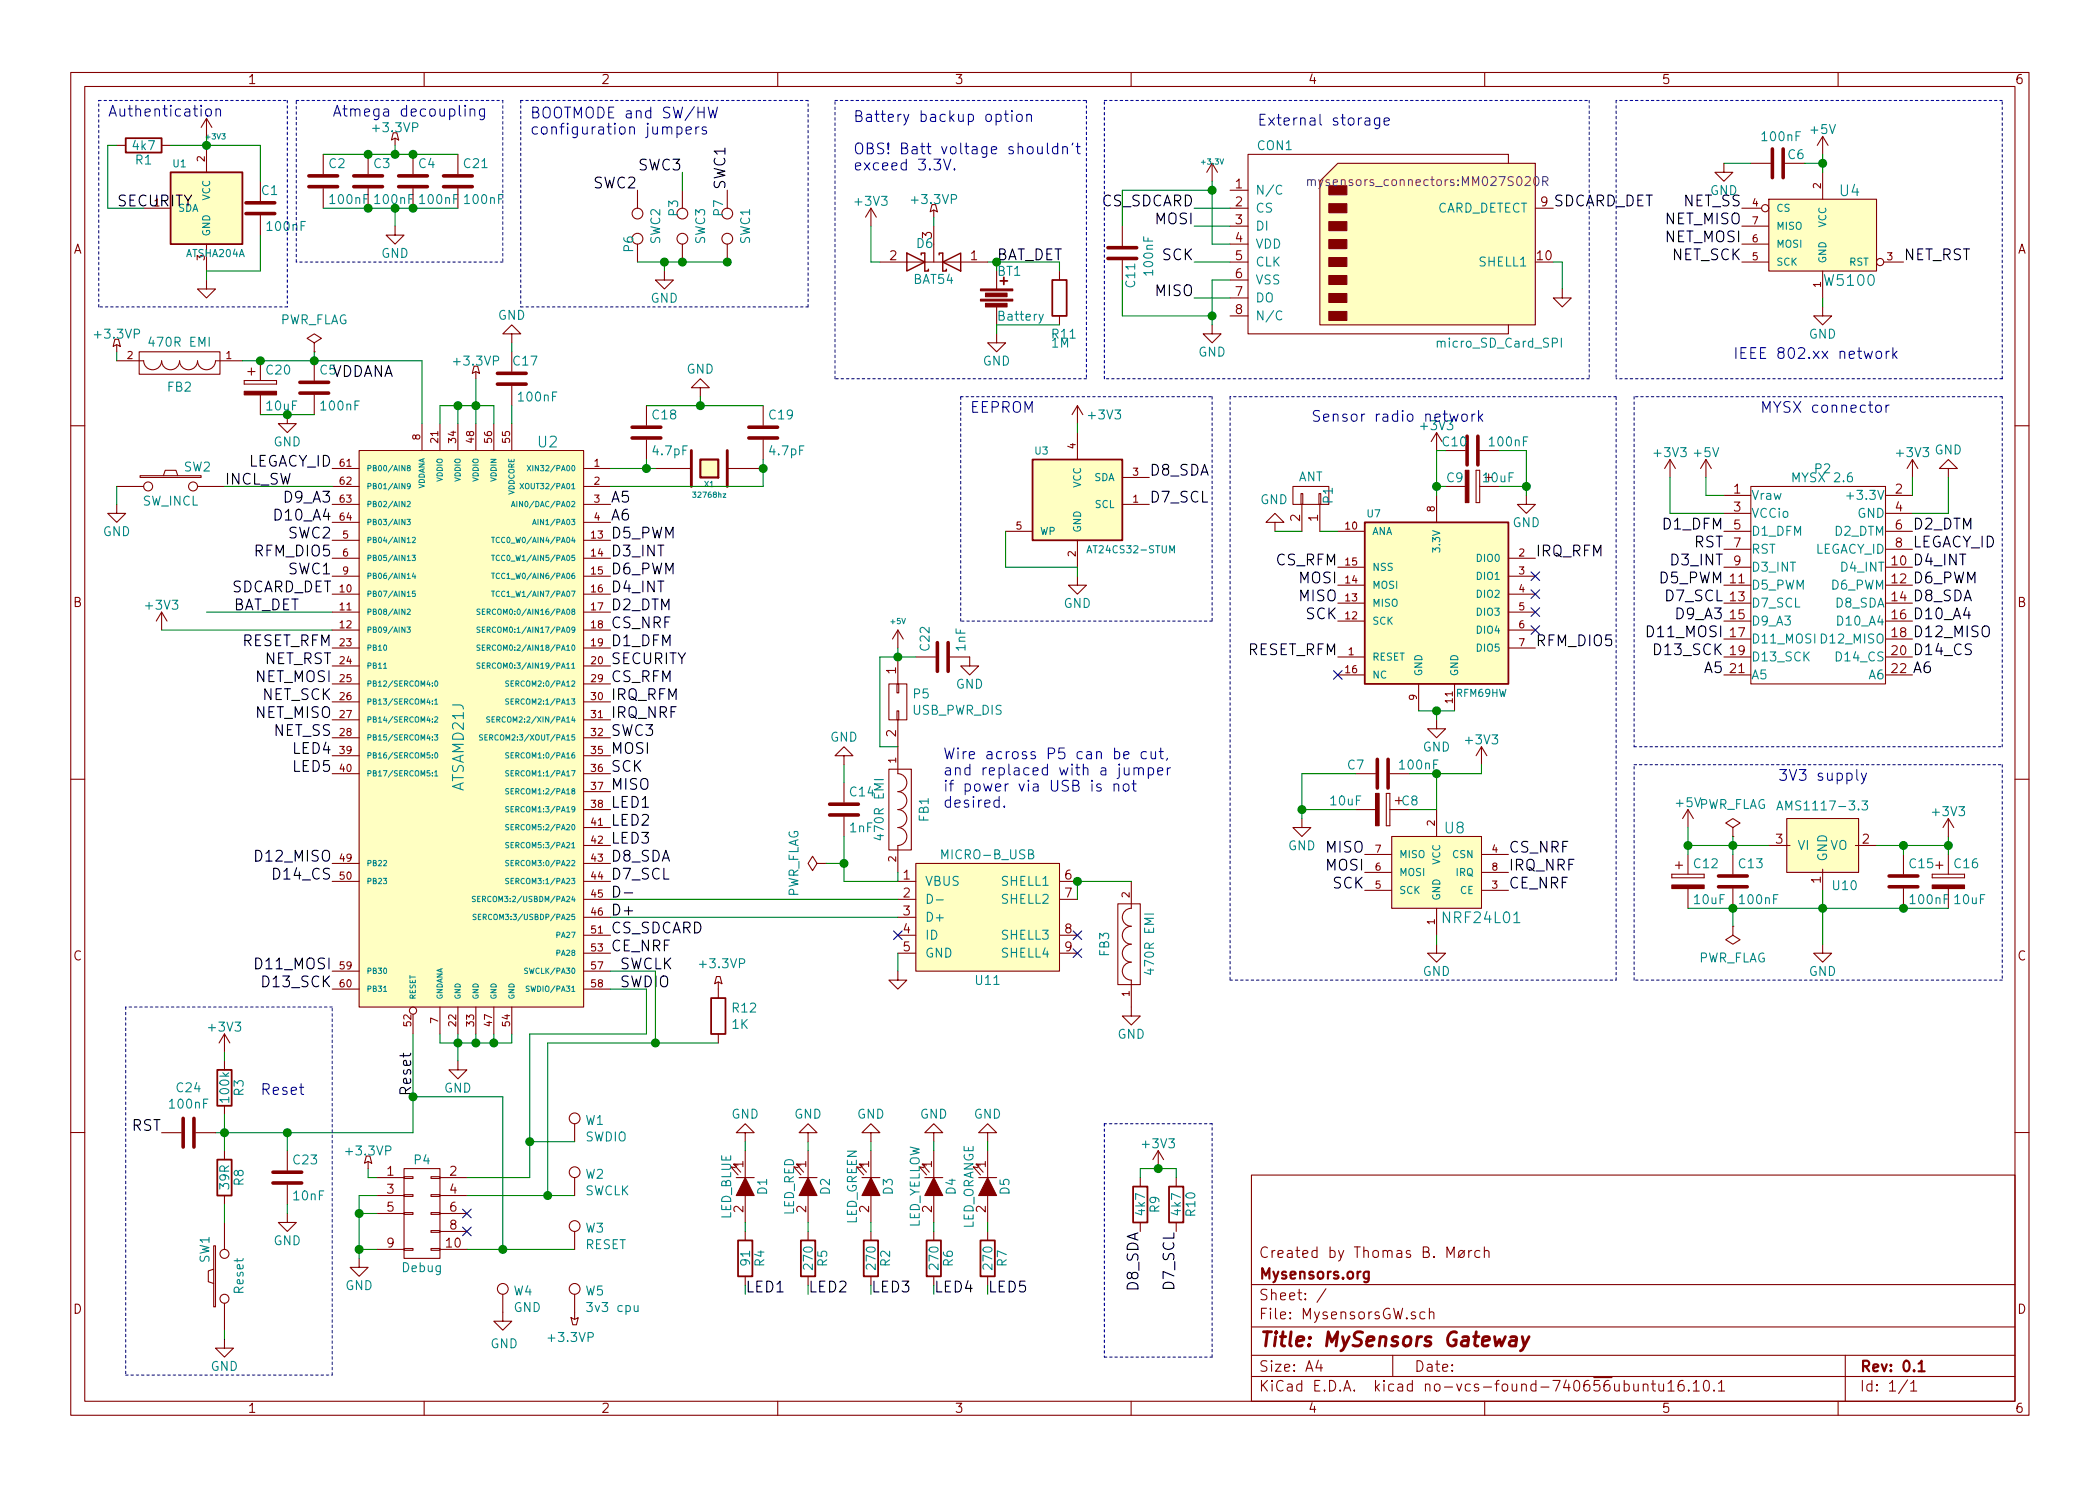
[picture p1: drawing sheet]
<svg xmlns="http://www.w3.org/2000/svg" width="297mm" height="210mm" viewBox="0 0 297 210" stroke-linecap="round" stroke-linejoin="round" font-family="sans-serif">
<defs><g id="words">
<text font-size="2.8" fill="#840000" x="178" y="190.5">Title: MySensors Gateway</text>
<g font-size="2.1" fill="#0000c2">
<text x="15.2" y="16.5">Authentication</text>
<text x="47" y="16.5">Atmega decoupling</text>
<text x="74.9" y="16.8">BOOTMODE and SW/HW</text>
<text x="120.6" y="17.3">Battery backup option</text>
<text x="177.8" y="17.8">External storage</text>
<text x="74.9" y="19">configuration jumpers</text>
<text x="120.6" y="21.8">OBS! Batt voltage shouldn't</text>
<text x="120.6" y="24.1">exceed 3.3V.</text>
<text x="245.1" y="50.8">IEEE 802.xx network</text>
<text x="137.2" y="58.4">EEPROM</text>
<text x="185.4" y="59.7">Sensor radio network</text>
<text x="248.9" y="58.4">MYSX connector</text>
<text x="133.3" y="107.4">Wire across P5 can be cut,</text>
<text x="133.3" y="109.7">and replaced with a jumper</text>
<text x="133.3" y="112">if power via USB is not</text>
<text x="251.5" y="110.5">3V3 supply</text>
<text x="133.3" y="114.3">desired.</text>
<text x="37.4" y="154.9">Reset</text>
</g>
<g font-size="2.1">
<text x="16.5" y="29.2">SECURITY</text>
<text x="84" y="26.7">SWC2</text>
<text x="90.4" y="24.1">SWC3</text>
<text x="102.6" y="26.9" transform="rotate(-90 102.6 26.9)">SWC1</text>
<text x="155.7" y="29.2">CS_SDCARD</text>
<text x="219.7" y="29.2">SDCARD_DET</text>
<text x="238.1" y="29.2">NET_SS</text>
<text x="163.5" y="31.7">MOSI</text>
<text x="235.5" y="34.3">NET_MOSI</text>
<text x="235.5" y="31.7">NET_MISO</text>
<text x="163.5" y="41.9">MISO</text>
<text x="164.4" y="36.8">SCK</text>
<text x="236.5" y="36.8">NET_SCK</text>
<text x="269.2" y="36.8">NET_RST</text>
<text x="47" y="53.3">VDDANA</text>
<text x="31.7" y="68.6">INCL_SW</text>
<text x="34.8" y="66">LEGACY_ID</text>
<text x="40.4" y="71.1">D9_A3</text>
<text x="86.4" y="71.1">A5</text>
<text x="162.6" y="67.3">D8_SDA</text>
<text x="162.6" y="71.1">D7_SCL</text>
<text x="39.2" y="73.7">D10_A4</text>
<text x="40.9" y="76.2">SWC2</text>
<text x="86.4" y="73.7">A6</text>
<text x="86.4" y="76.2">D5_PWM</text>
<text x="235.4" y="74.9">D1_DFM</text>
<text x="239.6" y="77.5">RST</text>
<text x="270.5" y="74.9">D2_DTM</text>
<text x="270.5" y="77.5">LEGACY_ID</text>
<text x="32.5" y="83.8">SDCARD_DET</text>
<text x="36.2" y="78.7">RFM_DIO5</text>
<text x="40.9" y="81.3">SWC1</text>
<text x="86.4" y="78.7">D3_INT</text>
<text x="86.4" y="83.8">D4_INT</text>
<text x="86.4" y="81.3">D6_PWM</text>
<text x="180.5" y="80">CS_RFM</text>
<text x="183.8" y="82.5">MOSI</text>
<text x="217.2" y="78.7">IRQ_RFM</text>
<text x="234.8" y="82.5">D5_PWM</text>
<text x="236.5" y="80">D3_INT</text>
<text x="270.5" y="82.5">D6_PWM</text>
<text x="270.5" y="80">D4_INT</text>
<text x="33" y="86.4">BAT_DET</text>
<text x="86.4" y="88.9">CS_NRF</text>
<text x="86.4" y="86.4">D2_DTM</text>
<text x="183.8" y="85.1">MISO</text>
<text x="184.8" y="87.6">SCK</text>
<text x="235.7" y="85.1">D7_SCL</text>
<text x="237.2" y="87.6">D9_A3</text>
<text x="270.5" y="87.6">D10_A4</text>
<text x="270.5" y="85.1">D8_SDA</text>
<text x="34.1" y="91.4">RESET_RFM</text>
<text x="37.3" y="94">NET_RST</text>
<text x="86.4" y="91.4">D1_DFM</text>
<text x="86.4" y="94">SECURITY</text>
<text x="176.4" y="92.7">RESET_RFM</text>
<text x="217.2" y="91.4">RFM_DIO5</text>
<text x="233.3" y="90.2">D11_MOSI</text>
<text x="234.3" y="92.7">D13_SCK</text>
<text x="241.1" y="95.2">A5</text>
<text x="270.5" y="90.2">D12_MISO</text>
<text x="270.5" y="92.7">D14_CS</text>
<text x="270.5" y="95.2">A6</text>
<text x="36.1" y="101.6">NET_MISO</text>
<text x="36.1" y="96.5">NET_MOSI</text>
<text x="37.1" y="99.1">NET_SCK</text>
<text x="86.4" y="96.5">CS_RFM</text>
<text x="86.4" y="101.6">IRQ_NRF</text>
<text x="86.4" y="99.1">IRQ_RFM</text>
<text x="38.7" y="104.1">NET_SS</text>
<text x="41.6" y="106.7">LED4</text>
<text x="86.4" y="106.7">MOSI</text>
<text x="86.4" y="104.1">SWC3</text>
<text x="41.6" y="109.2">LED5</text>
<text x="86.4" y="111.8">MISO</text>
<text x="86.4" y="109.2">SCK</text>
<text x="86.4" y="116.8">LED2</text>
<text x="86.4" y="114.3">LED1</text>
<text x="86.4" y="119.4">LED3</text>
<text x="36.5" y="121.9">D12_MISO</text>
<text x="39" y="124.5">D14_CS</text>
<text x="86.4" y="121.9">D8_SDA</text>
<text x="86.4" y="124.5">D7_SCL</text>
<text x="187.6" y="120.6">MISO</text>
<text x="187.6" y="123.2">MOSI</text>
<text x="188.6" y="125.7">SCK</text>
<text x="213.4" y="120.6">CS_NRF</text>
<text x="213.4" y="125.7">CE_NRF</text>
<text x="213.4" y="123.2">IRQ_NRF</text>
<text x="86.4" y="129.5">D+</text>
<text x="36.5" y="137.2">D11_MOSI</text>
<text x="86.4" y="134.6">CE_NRF</text>
<text x="86.4" y="132.1">CS_SDCARD</text>
<text x="87.6" y="137.2">SWCLK</text>
<text x="37.4" y="139.7">D13_SCK</text>
<text x="87.6" y="139.7">SWDIO</text>
<text x="18.6" y="160">RST</text>
<text x="161" y="182.6" transform="rotate(-90 161 182.6)">D8_SDA</text>
<text x="166.1" y="182.4" transform="rotate(-90 166.1 182.4)">D7_SCL</text>
</g>
<g font-size="2.1" fill="#008484">
<text x="260.3" y="27.8">U4</text>
<text x="258.3" y="40.5">W5100</text>
<text x="76.1" y="63.3">U2</text>
<text x="65.6" y="112" transform="rotate(-90 65.6 112)">ATSAMD21J</text>
<text x="204.4" y="117.9">U8</text>
<text x="204.4" y="130.6">NRF24L01</text>
</g>
<g font-size="2.1" fill="#008400">
<text x="141" y="36.8">BAT_DET</text>
<text x="58.2" y="155.2" transform="rotate(-90 58.2 155.2)">Reset</text>
<text x="105.4" y="182.9">LED1</text>
<text x="114.3" y="182.9">LED2</text>
<text x="123.2" y="182.9">LED3</text>
<text x="132.1" y="182.9">LED4</text>
<text x="139.7" y="182.9">LED5</text>
</g>
<g font-size="2.1" fill="#840000">
<text x="178" y="178">Created by Thomas B. Mørch</text>
<text x="178" y="184">Sheet: /</text>
<text x="178" y="181">Mysensors.org</text>
<text x="178" y="186.7">File: MysensorsGW.sch</text>
<text x="178" y="196.9">KiCad E.D.A. kicad no-vcs-found-740656ubuntu16.10.1</text>
<text x="178" y="194.1">Size: A4</text>
<text x="200" y="194.1">Date:</text>
<text x="263" y="194.1">Rev: 0.1</text>
<text x="263" y="196.9">Id: 1/1</text>
</g>
<g font-size="1.8" fill="#840000">
<text x="35" y="11.9">1</text>
<text x="85" y="11.9">2</text>
<text x="135" y="11.9">3</text>
<text x="185" y="11.9">4</text>
<text x="235" y="11.9">5</text>
<text x="285" y="11.9">6</text>
<text x="174.8" y="26.7">1</text>
<text x="174.8" y="29.2">2</text>
<text x="218" y="29.2">9</text>
<text x="10.4" y="35.9">A</text>
<text x="131.8" y="33.8" transform="rotate(-90 131.8 33.8)">3</text>
<text x="174.8" y="31.7">3</text>
<text x="174.8" y="34.3">4</text>
<text x="285.4" y="35.9">A</text>
<text x="125.9" y="36.8">2</text>
<text x="137.3" y="36.8">1</text>
<text x="174.8" y="36.8">5</text>
<text x="174.8" y="39.4">6</text>
<text x="174.8" y="41.9">7</text>
<text x="217.5" y="36.8">10</text>
<text x="174.8" y="44.4">8</text>
<text x="245.3" y="69.8">1</text>
<text x="268.1" y="69.8">2</text>
<text x="183.9" y="73.8" transform="rotate(-90 183.9 73.8)">2</text>
<text x="186.4" y="73.8" transform="rotate(-90 186.4 73.8)">1</text>
<text x="245.3" y="72.4">3</text>
<text x="245.3" y="74.9">5</text>
<text x="245.3" y="77.5">7</text>
<text x="268.1" y="72.4">4</text>
<text x="268.1" y="74.9">6</text>
<text x="268.1" y="77.5">8</text>
<text x="244.8" y="82.5">11</text>
<text x="245.3" y="80">9</text>
<text x="267.6" y="80">10</text>
<text x="267.6" y="82.5">12</text>
<text x="10.4" y="85.9">B</text>
<text x="244.8" y="85.1">13</text>
<text x="244.8" y="87.6">15</text>
<text x="267.6" y="85.1">14</text>
<text x="267.6" y="87.6">16</text>
<text x="285.4" y="85.9">B</text>
<text x="126.7" y="95.3" transform="rotate(-90 126.7 95.3)">1</text>
<text x="244.8" y="95.2">21</text>
<text x="244.8" y="90.2">17</text>
<text x="244.8" y="92.7">19</text>
<text x="267.6" y="92.7">20</text>
<text x="267.6" y="95.2">22</text>
<text x="267.6" y="90.2">18</text>
<text x="126.7" y="104.2" transform="rotate(-90 126.7 104.2)">2</text>
<text x="251.2" y="119.4">3</text>
<text x="263.4" y="119.4">2</text>
<text x="127.8" y="124.5">1</text>
<text x="150.6" y="124.5">6</text>
<text x="257.6" y="125" transform="rotate(-90 257.6 125)">1</text>
<text x="127.8" y="127">2</text>
<text x="127.8" y="129.5">3</text>
<text x="150.6" y="127">7</text>
<text x="10.4" y="135.9">C</text>
<text x="127.8" y="132.1">4</text>
<text x="127.8" y="134.6">5</text>
<text x="150.6" y="132.1">8</text>
<text x="150.6" y="134.6">9</text>
<text x="285.4" y="135.9">C</text>
<text x="54.8" y="166.4">1</text>
<text x="63.7" y="166.4">2</text>
<text x="105.2" y="165.2" transform="rotate(-90 105.2 165.2)">1</text>
<text x="114" y="165.2" transform="rotate(-90 114 165.2)">1</text>
<text x="122.9" y="165.2" transform="rotate(-90 122.9 165.2)">1</text>
<text x="131.8" y="165.2" transform="rotate(-90 131.8 165.2)">1</text>
<text x="139.4" y="165.2" transform="rotate(-90 139.4 165.2)">1</text>
<text x="54.8" y="168.9">3</text>
<text x="54.8" y="171.4">5</text>
<text x="63.7" y="168.9">4</text>
<text x="63.7" y="171.4">6</text>
<text x="63.7" y="174">8</text>
<text x="105.2" y="171.5" transform="rotate(-90 105.2 171.5)">2</text>
<text x="114" y="171.5" transform="rotate(-90 114 171.5)">2</text>
<text x="122.9" y="171.5" transform="rotate(-90 122.9 171.5)">2</text>
<text x="131.8" y="171.5" transform="rotate(-90 131.8 171.5)">2</text>
<text x="139.4" y="171.5" transform="rotate(-90 139.4 171.5)">2</text>
<text x="54.8" y="176.5">9</text>
<text x="63.2" y="176.5">10</text>
<text x="10.4" y="185.9">D</text>
<text x="285.4" y="185.9">D</text>
<text x="35" y="199.9">1</text>
<text x="85" y="199.9">2</text>
<text x="135" y="199.9">3</text>
<text x="185" y="199.9">4</text>
<text x="235" y="199.9">5</text>
<text x="285" y="199.9">6</text>
</g>
<g font-size="1.8" fill="#008484">
<text x="18.8" y="21.3">4k7</text>
<text x="19.2" y="23.3">R1</text>
<text x="46.6" y="23.8">C2</text>
<text x="52.9" y="23.8">C3</text>
<text x="53" y="18.7">+3.3VP</text>
<text x="59.3" y="23.8">C4</text>
<text x="65.7" y="23.8">C21</text>
<text x="177.9" y="21.3">CON1</text>
<text x="249.4" y="20">100nF</text>
<text x="252.9" y="22.5">C6</text>
<text x="256.2" y="19">+5V</text>
<text x="37" y="27.6">C1</text>
<text x="46.8" y="28.9">100nF</text>
<text x="53.2" y="28.9">100nF</text>
<text x="59.5" y="28.9">100nF</text>
<text x="65.9" y="28.9">100nF</text>
<text x="121.1" y="29.1">+3V3</text>
<text x="129.2" y="28.9">+3.3VP</text>
<text x="177.5" y="27.6">N/C</text>
<text x="241.9" y="27.6">GND</text>
<text x="37.9" y="32.7">100nF</text>
<text x="89.6" y="35.6" transform="rotate(-90 89.6 35.6)">P6</text>
<text x="93.4" y="34.5" transform="rotate(-90 93.4 34.5)">SWC2</text>
<text x="95.9" y="30.5" transform="rotate(-90 95.9 30.5)">P3</text>
<text x="99.7" y="34.5" transform="rotate(-90 99.7 34.5)">SWC3</text>
<text x="102.3" y="30.5" transform="rotate(-90 102.3 30.5)">P7</text>
<text x="106.1" y="34.5" transform="rotate(-90 106.1 34.5)">SWC1</text>
<text x="129.7" y="35.1">D6</text>
<text x="177.5" y="30.1">CS</text>
<text x="177.5" y="32.6">DI</text>
<text x="177.5" y="35.2">VDD</text>
<text x="203" y="30.1">CARD_DETECT</text>
<text x="53.9" y="36.5">GND</text>
<text x="129.3" y="40.2">BAT54</text>
<text x="141.1" y="39">BT1</text>
<text x="160.6" y="40.6" transform="rotate(-90 160.6 40.6)">C11</text>
<text x="163.1" y="38.8" transform="rotate(-90 163.1 38.8)">100nF</text>
<text x="177.5" y="37.7">CLK</text>
<text x="177.5" y="40.3">VSS</text>
<text x="209.4" y="37.7">SHELL1</text>
<text x="13.6" y="47.9">+3.3VP</text>
<text x="39.5" y="45.9">PWR_FLAG</text>
<text x="70.4" y="45.3">GND</text>
<text x="92" y="42.8">GND</text>
<text x="141.4" y="45.4">Battery</text>
<text x="148.9" y="47.9">R11</text>
<text x="177.5" y="42.8">DO</text>
<text x="177.5" y="45.3">N/C</text>
<text x="255.9" y="47.9">GND</text>
<text x="21.4" y="49.1">470R EMI</text>
<text x="37.7" y="53">C20</text>
<text x="45.3" y="53">C5</text>
<text x="64.4" y="51.7">+3.3VP</text>
<text x="72.7" y="51.7">C17</text>
<text x="97.1" y="52.9">GND</text>
<text x="139" y="51.7">GND</text>
<text x="148.8" y="49.2">1M</text>
<text x="169.5" y="50.5">GND</text>
<text x="203.6" y="49.2">micro_SD_Card_SPI</text>
<text x="23.7" y="55.4">FB2</text>
<text x="37.8" y="58.1">10uF</text>
<text x="45.5" y="58.1">100nF</text>
<text x="73.5" y="56.8">100nF</text>
<text x="92.4" y="59.4">C18</text>
<text x="108.9" y="59.4">C19</text>
<text x="154.1" y="59.4">+3V3</text>
<text x="38.7" y="63.2">GND</text>
<text x="92.5" y="64.4">4.7pF</text>
<text x="109" y="64.4">4.7pF</text>
<text x="201.1" y="60.9">+3V3</text>
<text x="204.1" y="63.2">C10</text>
<text x="210.8" y="63.2">100nF</text>
<text x="234.1" y="64.7">+3V3</text>
<text x="239.7" y="64.7">+5V</text>
<text x="268.4" y="64.7">+3V3 GND</text>
<text x="20.2" y="71.5">SW_INCL</text>
<text x="26" y="66.7">SW2</text>
<text x="178.3" y="71.3">GND</text>
<text x="183.6" y="68.1">ANT</text>
<text x="188.5" y="71.2" transform="rotate(-90 188.5 71.2)">P1</text>
<text x="204.7" y="68.2">C9</text>
<text x="209.9" y="68.2">10uF</text>
<text x="247.7" y="70.7">Vraw</text>
<text x="253.8" y="68.2">MYSX 2.6</text>
<text x="256.7" y="67">P2</text>
<text x="262" y="70.7">+3.3V</text>
<text x="14.6" y="75.9">GND</text>
<text x="213.9" y="74.6">GND</text>
<text x="247.7" y="73.3">VCCio</text>
<text x="247.7" y="75.8">D1_DFM</text>
<text x="259.6" y="75.8">D2_DTM</text>
<text x="262.7" y="73.3">GND</text>
<text x="247.7" y="78.4">RST</text>
<text x="247.7" y="80.9">D3_INT</text>
<text x="247.7" y="83.4">D5_PWM</text>
<text x="256.5" y="78.4">LEGACY_ID</text>
<text x="259.1" y="83.4">D6_PWM</text>
<text x="260.6" y="80.9">D4_INT</text>
<text x="20.8" y="86.3">+3V3</text>
<text x="150.4" y="86">GND</text>
<text x="247.7" y="86">D7_SCL</text>
<text x="247.7" y="88.5">D9_A3</text>
<text x="259.7" y="86">D8_SDA</text>
<text x="260.2" y="88.5">D10_A4</text>
<text x="131.5" y="92" transform="rotate(-90 131.5 92)">C22</text>
<text x="136.6" y="92.1" transform="rotate(-90 136.6 92.1)">1nF</text>
<text x="247.7" y="91.1">D11_MOSI</text>
<text x="247.7" y="93.6">D13_SCK</text>
<text x="257.9" y="91.1">D12_MISO</text>
<text x="260" y="93.6">D14_CS</text>
<text x="129.1" y="101.1">USB_PWR_DIS</text>
<text x="129.2" y="98.8">P5</text>
<text x="135.2" y="97.5">GND</text>
<text x="247.7" y="96.1">A5</text>
<text x="264.4" y="96.1">A6</text>
<text x="117.4" y="104.9">GND</text>
<text x="201.2" y="106.3">GND</text>
<text x="207.5" y="105.3">+3V3</text>
<text x="120.3" y="112.7">C14</text>
<text x="188.3" y="114">10uF</text>
<text x="190.7" y="108.9">C7</text>
<text x="198.1" y="108.9">100nF</text>
<text x="198.3" y="114">C8</text>
<text x="120.2" y="117.8">1nF</text>
<text x="125" y="118.5" transform="rotate(-90 125 118.5)">470R EMI</text>
<text x="131.4" y="116.2" transform="rotate(-90 131.4 116.2)">FB1</text>
<text x="237.2" y="114.2">+5VPWR_FLAG</text>
<text x="252.3" y="114.7">AMS1117-3.3</text>
<text x="273.5" y="115.5">+3V3</text>
<text x="130.8" y="125.3">VBUS</text>
<text x="133.5" y="121.6">MICRO-B_USB</text>
<text x="141.8" y="125.3">SHELL1</text>
<text x="182.2" y="120.3">GND</text>
<text x="239.7" y="122.9">C12</text>
<text x="246" y="122.9">C13</text>
<text x="254.2" y="120.3">VI</text>
<text x="258.4" y="122" transform="rotate(-90 258.4 122)">GND</text>
<text x="258.9" y="120.3">VO</text>
<text x="259.3" y="126">U10</text>
<text x="270.2" y="122.9">C15</text>
<text x="276.5" y="122.9">C16</text>
<text x="113" y="127.1" transform="rotate(-90 113 127.1)">PWR_FLAG</text>
<text x="130.8" y="130.4">D+</text>
<text x="141.8" y="127.9">SHELL2</text>
<text x="239.7" y="127.9">10uF</text>
<text x="246.2" y="127.9">100nF</text>
<text x="270.3" y="127.9">100nF</text>
<text x="276.6" y="127.9">10uF</text>
<text x="99.2" y="137">+3.3VP</text>
<text x="130.8" y="133">ID</text>
<text x="130.8" y="135.5">GND</text>
<text x="141.8" y="133">SHELL3</text>
<text x="141.8" y="135.5">SHELL4</text>
<text x="156.9" y="135.3" transform="rotate(-90 156.9 135.3)">FB3</text>
<text x="163.2" y="137.5" transform="rotate(-90 163.2 137.5)">470R EMI</text>
<text x="240.1" y="136.2">PWR_FLAG</text>
<text x="103.7" y="143.3">R12</text>
<text x="138.1" y="139.4">U11</text>
<text x="201.2" y="138.1">GND</text>
<text x="255.9" y="138.1">GND</text>
<text x="29.7" y="146">+3V3</text>
<text x="103.6" y="145.6">1K</text>
<text x="158.1" y="147">GND</text>
<text x="25" y="154.6">C24</text>
<text x="32.4" y="155.8" transform="rotate(-90 32.4 155.8)">100k</text>
<text x="34.5" y="155" transform="rotate(-90 34.5 155)">R3</text>
<text x="62.8" y="154.6">GND</text>
<text x="24.1" y="156.9">100nF</text>
<text x="82.8" y="161.5">SWDIO</text>
<text x="82.8" y="159.2">W1</text>
<text x="103.5" y="158.3">GND</text>
<text x="112.3" y="158.3">GND</text>
<text x="121.2" y="158.3">GND</text>
<text x="130.1" y="158.3">GND</text>
<text x="137.7" y="158.3">GND</text>
<text x="34.5" y="167.7" transform="rotate(-90 34.5 167.7)">R8</text>
<text x="41.6" y="164.8">C23</text>
<text x="49.1" y="163.5">+3.3VP</text>
<text x="58.6" y="164.8">P4</text>
<text x="82.8" y="166.8">W2</text>
<text x="161.7" y="162.5">+3V3</text>
<text x="32.4" y="168.2" transform="rotate(-90 32.4 168.2)">39R</text>
<text x="41.6" y="169.8">10nF</text>
<text x="82.7" y="169.1">SWCLK</text>
<text x="103.4" y="172.6" transform="rotate(-90 103.4 172.6)">LED_BLUE</text>
<text x="108.5" y="169" transform="rotate(-90 108.5 169)">D1</text>
<text x="112.3" y="172" transform="rotate(-90 112.3 172)">LED_RED</text>
<text x="117.4" y="169" transform="rotate(-90 117.4 169)">D2</text>
<text x="121.2" y="173.3" transform="rotate(-90 121.2 173.3)">LED_GREEN</text>
<text x="126.3" y="169" transform="rotate(-90 126.3 169)">D3</text>
<text x="130.1" y="173.9" transform="rotate(-90 130.1 173.9)">LED_YELLOW</text>
<text x="135.2" y="169" transform="rotate(-90 135.2 169)">D4</text>
<text x="142.8" y="169" transform="rotate(-90 142.8 169)">D5</text>
<text x="162" y="171.9" transform="rotate(-90 162 171.9)">4k7</text>
<text x="164" y="171.5" transform="rotate(-90 164 171.5)">R9</text>
<text x="167.1" y="171.9" transform="rotate(-90 167.1 171.9)">4k7</text>
<text x="169.1" y="172" transform="rotate(-90 169.1 172)">R10</text>
<text x="29.6" y="178.7" transform="rotate(-90 29.6 178.7)">SW1</text>
<text x="38.7" y="176.2">GND</text>
<text x="82.8" y="176.8">RESET</text>
<text x="82.8" y="174.4">W3</text>
<text x="106.1" y="179" transform="rotate(-90 106.1 179)">91</text>
<text x="108.1" y="179.2" transform="rotate(-90 108.1 179.2)">R4</text>
<text x="115" y="179.5" transform="rotate(-90 115 179.5)">270</text>
<text x="117" y="179.2" transform="rotate(-90 117 179.2)">R5</text>
<text x="123.9" y="179.5" transform="rotate(-90 123.9 179.5)">270</text>
<text x="125.9" y="179.2" transform="rotate(-90 125.9 179.2)">R2</text>
<text x="132.8" y="179.5" transform="rotate(-90 132.8 179.5)">270</text>
<text x="134.8" y="179.2" transform="rotate(-90 134.8 179.2)">R6</text>
<text x="137.7" y="174" transform="rotate(-90 137.7 174)">LED_ORANGE</text>
<text x="140.4" y="179.5" transform="rotate(-90 140.4 179.5)">270</text>
<text x="142.4" y="179.2" transform="rotate(-90 142.4 179.2)">R7</text>
<text x="34.5" y="183" transform="rotate(-90 34.5 183)">Reset</text>
<text x="48.8" y="182.5">GND</text>
<text x="56.9" y="180">Debug</text>
<text x="72.6" y="185.6">GND</text>
<text x="72.7" y="183.3">W4</text>
<text x="82.8" y="183.3">W5</text>
<text x="83.4" y="185.6">3v3 cpu</text>
<text x="69.4" y="190.8">GND</text>
<text x="77.8" y="189.9">+3.3VP</text>
<text x="29.8" y="194">GND</text>
</g>
<text font-size="1.8" fill="#840084" x="186.1" y="26.3">mysensors_connectors:MM027S020R</text>
<g font-size="1.4" fill="#008484">
<text x="24.5" y="23.7">U1</text>
<text x="25.1" y="30">SDA</text>
<text x="29.7" y="28.4" transform="rotate(-90 29.7 28.4)">VCC</text>
<text x="251.2" y="30">CS</text>
<text x="29.7" y="33.5" transform="rotate(-90 29.7 33.5)">GND</text>
<text x="251.2" y="35">MOSI</text>
<text x="251.2" y="32.5">MISO</text>
<text x="258.3" y="32.2" transform="rotate(-90 258.3 32.2)">VCC</text>
<text x="26.4" y="36.4">ATSHA204A</text>
<text x="251.2" y="37.6">SCK</text>
<text x="258.3" y="37.3" transform="rotate(-90 258.3 37.3)">GND</text>
<text x="261.6" y="37.6">RST</text>
<text x="146.4" y="64.3">U3</text>
<text x="152.9" y="69" transform="rotate(-90 152.9 69)">VCC</text>
<text x="154.7" y="68.1">SDA</text>
<text x="154.9" y="71.9">SCL</text>
<text x="147.1" y="75.7">WP</text>
<text x="152.9" y="75.4" transform="rotate(-90 152.9 75.4)">GND</text>
<text x="193.4" y="73.2">U7</text>
<text x="194.1" y="75.7">ANA</text>
<text x="203.7" y="77.8" transform="rotate(-90 203.7 77.8)">3.3V</text>
<text x="154.3" y="78.3">AT24CS32-STUM</text>
<text x="194.1" y="83.3">MOSI</text>
<text x="194.1" y="80.8">NSS</text>
<text x="209" y="79.5">DIO0</text>
<text x="209" y="82">DIO1</text>
<text x="194.1" y="88.4">SCK</text>
<text x="194.1" y="85.8">MISO</text>
<text x="209" y="84.6">DIO2</text>
<text x="209" y="87.1">DIO3</text>
<text x="209" y="89.7">DIO4</text>
<text x="194.1" y="93.5">RESET</text>
<text x="201.2" y="95.8" transform="rotate(-90 201.2 95.8)">GND</text>
<text x="206.2" y="95.8" transform="rotate(-90 206.2 95.8)">GND</text>
<text x="209" y="92.2">DIO5</text>
<text x="194.1" y="96">NC</text>
<text x="206.1" y="98.6">RFM69HW</text>
<text x="197.9" y="123.9">MOSI</text>
<text x="197.9" y="121.4">MISO</text>
<text x="203.7" y="122.4" transform="rotate(-90 203.7 122.4)">VCC</text>
<text x="205.5" y="121.4">CSN</text>
<text x="206" y="123.9">IRQ</text>
<text x="197.9" y="126.5">SCK</text>
<text x="203.7" y="127.5" transform="rotate(-90 203.7 127.5)">GND</text>
<text x="206.6" y="126.5">CE</text>
</g>
<g font-size="1.4" fill="#840000">
<text x="29" y="22.9" transform="rotate(-90 29 22.9)">2</text>
<text x="21.8" y="29.2">1</text>
<text x="247.9" y="29.2">4</text>
<text x="257.6" y="26.7" transform="rotate(-90 257.6 26.7)">2</text>
<text x="247.9" y="34.3">6</text>
<text x="247.9" y="31.7">7</text>
<text x="29" y="36.8" transform="rotate(-90 29 36.8)">3</text>
<text x="247.9" y="36.8">5</text>
<text x="257.6" y="40.6" transform="rotate(-90 257.6 40.6)">1</text>
<text x="267" y="36.8">3</text>
<text x="18" y="50.8">2</text>
<text x="32" y="50.8">1</text>
<text x="59.4" y="62.2" transform="rotate(-90 59.4 62.2)">8</text>
<text x="62" y="62.6" transform="rotate(-90 62 62.6)">21</text>
<text x="64.5" y="62.6" transform="rotate(-90 64.5 62.6)">34</text>
<text x="67.1" y="62.6" transform="rotate(-90 67.1 62.6)">48</text>
<text x="69.6" y="62.6" transform="rotate(-90 69.6 62.6)">56</text>
<text x="72.1" y="62.6" transform="rotate(-90 72.1 62.6)">55</text>
<text x="152.1" y="63.5" transform="rotate(-90 152.1 63.5)">4</text>
<text x="48.1" y="66">61</text>
<text x="48.1" y="68.6">62</text>
<text x="48.1" y="71.1">63</text>
<text x="84.1" y="66">1</text>
<text x="84.1" y="68.6">2</text>
<text x="84.1" y="71.1">3</text>
<text x="160.3" y="71.1">1</text>
<text x="160.3" y="67.3">3</text>
<text x="48.1" y="73.7">64</text>
<text x="48.5" y="76.2">5</text>
<text x="83.7" y="76.2">13</text>
<text x="84.1" y="73.7">4</text>
<text x="143.8" y="74.9">5</text>
<text x="190.3" y="74.9">10</text>
<text x="202.9" y="72.4" transform="rotate(-90 202.9 72.4)">8</text>
<text x="48.1" y="83.8">10</text>
<text x="48.5" y="78.7">6</text>
<text x="48.5" y="81.3">9</text>
<text x="83.7" y="78.7">14</text>
<text x="83.7" y="81.3">15</text>
<text x="83.7" y="83.8">16</text>
<text x="152.1" y="78.7" transform="rotate(-90 152.1 78.7)">2</text>
<text x="190.3" y="82.5">14</text>
<text x="190.3" y="80">15</text>
<text x="214.9" y="78.7">2</text>
<text x="214.9" y="81.3">3</text>
<text x="214.9" y="83.8">4</text>
<text x="48.1" y="86.4">11</text>
<text x="48.1" y="88.9">12</text>
<text x="83.7" y="86.4">17</text>
<text x="83.7" y="88.9">18</text>
<text x="190.3" y="87.6">12</text>
<text x="190.3" y="85.1">13</text>
<text x="214.9" y="86.4">5</text>
<text x="214.9" y="88.9">6</text>
<text x="48.1" y="91.4">23</text>
<text x="48.1" y="94">24</text>
<text x="83.7" y="94">20</text>
<text x="83.7" y="91.4">19</text>
<text x="190.3" y="95.2">16</text>
<text x="190.8" y="92.7">1</text>
<text x="214.9" y="91.4">7</text>
<text x="48.1" y="96.5">25</text>
<text x="48.1" y="99.1">26</text>
<text x="48.1" y="101.6">27</text>
<text x="83.7" y="99.1">30</text>
<text x="83.7" y="101.6">31</text>
<text x="83.7" y="96.5">29</text>
<text x="200.4" y="99.1" transform="rotate(-90 200.4 99.1)">9</text>
<text x="205.5" y="99.5" transform="rotate(-90 205.5 99.5)">11</text>
<text x="48.1" y="104.1">28</text>
<text x="48.1" y="106.7">39</text>
<text x="83.7" y="104.1">32</text>
<text x="83.7" y="106.7">35</text>
<text x="126.7" y="107.9" transform="rotate(-90 126.7 107.9)">1</text>
<text x="48.1" y="109.2">40</text>
<text x="83.7" y="109.2">36</text>
<text x="83.7" y="111.8">37</text>
<text x="83.7" y="116.8">41</text>
<text x="83.7" y="119.4">42</text>
<text x="83.7" y="114.3">38</text>
<text x="202.9" y="116.8" transform="rotate(-90 202.9 116.8)">2</text>
<text x="48.1" y="124.5">50</text>
<text x="48.1" y="121.9">49</text>
<text x="83.7" y="121.9">43</text>
<text x="83.7" y="124.5">44</text>
<text x="126.7" y="121.9" transform="rotate(-90 126.7 121.9)">2</text>
<text x="194.6" y="125.7">5</text>
<text x="194.6" y="123.2">6</text>
<text x="194.6" y="120.6">7</text>
<text x="211.1" y="125.7">3</text>
<text x="211.1" y="120.6">4</text>
<text x="211.1" y="123.2">8</text>
<text x="83.7" y="127">45</text>
<text x="83.7" y="129.5">46</text>
<text x="159.8" y="127" transform="rotate(-90 159.8 127)">2</text>
<text x="202.9" y="130.8" transform="rotate(-90 202.9 130.8)">1</text>
<text x="48.1" y="137.2">59</text>
<text x="83.7" y="132.1">51</text>
<text x="83.7" y="134.6">53</text>
<text x="83.7" y="137.2">57</text>
<text x="48.1" y="139.7">60</text>
<text x="83.7" y="139.7">58</text>
<text x="159.8" y="141" transform="rotate(-90 159.8 141)">1</text>
<text x="58.2" y="145.2" transform="rotate(-90 58.2 145.2)">52</text>
<text x="62" y="144.8" transform="rotate(-90 62 144.8)">7</text>
<text x="64.5" y="145.2" transform="rotate(-90 64.5 145.2)">22</text>
<text x="67.1" y="145.2" transform="rotate(-90 67.1 145.2)">33</text>
<text x="69.6" y="145.2" transform="rotate(-90 69.6 145.2)">47</text>
<text x="72.1" y="145.2" transform="rotate(-90 72.1 145.2)">54</text>
</g>
<g font-size="1.1" fill="#008484">
<text x="29.2" y="19.7">+3V3</text>
<text x="170.1" y="23.3">+3.3V</text>
<text x="51.8" y="66.7">PB00/AIN8</text>
<text x="51.8" y="69.2">PB01/AIN9</text>
<text x="51.8" y="71.7">PB02/AIN2</text>
<text x="60.1" y="69.3" transform="rotate(-90 60.1 69.3)">VDDANA</text>
<text x="62.6" y="68.1" transform="rotate(-90 62.6 68.1)">VDDIO</text>
<text x="65.2" y="68.1" transform="rotate(-90 65.2 68.1)">VDDIO</text>
<text x="67.7" y="68.1" transform="rotate(-90 67.7 68.1)">VDDIO</text>
<text x="70.2" y="68.1" transform="rotate(-90 70.2 68.1)">VDDIN</text>
<text x="72.8" y="70.1" transform="rotate(-90 72.8 70.1)">VDDCORE</text>
<text x="73.6" y="71.7">AIN0/DAC/PA02</text>
<text x="74.4" y="69.2">XOUT32/PA01</text>
<text x="75.6" y="66.7">XIN32/PA00</text>
<text x="98.3" y="70.4">32768hz</text>
<text x="99.7" y="68.9">X1</text>
<text x="51.8" y="76.8">PB04/AIN12</text>
<text x="51.8" y="74.3">PB03/AIN3</text>
<text x="70.9" y="76.8">TCC0_W0/AIN4/PA04</text>
<text x="76.2" y="74.3">AIN1/PA03</text>
<text x="51.8" y="79.4">PB05/AIN13</text>
<text x="51.8" y="81.9">PB06/AIN14</text>
<text x="70.9" y="79.4">TCC0_W1/AIN5/PA05</text>
<text x="70.9" y="81.9">TCC1_W0/AIN6/PA06</text>
<text x="51.8" y="84.4">PB07/AIN15</text>
<text x="51.8" y="87">PB08/AIN2</text>
<text x="51.8" y="89.5">PB09/AIN3</text>
<text x="69.1" y="87">SERCOM0:0/AIN16/PA08</text>
<text x="69.1" y="89.5">SERCOM0:1/AIN17/PA09</text>
<text x="70.9" y="84.4">TCC1_W1/AIN7/PA07</text>
<text x="126" y="88.3">+5V</text>
<text x="51.8" y="92.1">PB10</text>
<text x="51.8" y="94.6">PB11</text>
<text x="69.1" y="94.6">SERCOM0:3/AIN19/PA11</text>
<text x="69.1" y="92.1">SERCOM0:2/AIN18/PA10</text>
<text x="51.8" y="97.1">PB12/SERCOM4:0</text>
<text x="51.8" y="99.7">PB13/SERCOM4:1</text>
<text x="72.4" y="99.7">SERCOM2:1/PA13</text>
<text x="72.4" y="97.1">SERCOM2:0/PA12</text>
<text x="51.8" y="102.2">PB14/SERCOM4:2</text>
<text x="51.8" y="104.8">PB15/SERCOM4:3</text>
<text x="51.8" y="107.3">PB16/SERCOM5:0</text>
<text x="69.1" y="104.8">SERCOM2:3/XOUT/PA15</text>
<text x="70.3" y="102.2">SERCOM2:2/XIN/PA14</text>
<text x="72.4" y="107.3">SERCOM1:0/PA16</text>
<text x="51.8" y="109.8">PB17/SERCOM5:1</text>
<text x="72.4" y="109.8">SERCOM1:1/PA17</text>
<text x="72.4" y="112.4">SERCOM1:2/PA18</text>
<text x="72.4" y="117.5">SERCOM5:2/PA20</text>
<text x="72.4" y="114.9">SERCOM1:3/PA19</text>
<text x="51.8" y="125.1">PB23</text>
<text x="51.8" y="122.5">PB22</text>
<text x="72.4" y="120">SERCOM5:3/PA21</text>
<text x="72.4" y="122.5">SERCOM3:0/PA22</text>
<text x="72.4" y="125.1">SERCOM3:1/PA23</text>
<text x="68.2" y="127.6">SERCOM3:2/USBDM/PA24</text>
<text x="68.4" y="130.2">SERCOM3:3/USBDP/PA25</text>
<text x="51.8" y="137.8">PB30</text>
<text x="74.7" y="137.8">SWCLK/PA30</text>
<text x="78.9" y="132.7">PA27</text>
<text x="78.9" y="135.2">PA28</text>
<text x="51.8" y="140.3">PB31</text>
<text x="58.8" y="141.5" transform="rotate(-90 58.8 141.5)">RESET</text>
<text x="62.6" y="141.5" transform="rotate(-90 62.6 141.5)">GNDANA</text>
<text x="65.2" y="141.5" transform="rotate(-90 65.2 141.5)">GND</text>
<text x="67.7" y="141.5" transform="rotate(-90 67.7 141.5)">GND</text>
<text x="70.2" y="141.5" transform="rotate(-90 70.2 141.5)">GND</text>
<text x="72.8" y="141.5" transform="rotate(-90 72.8 141.5)">GND</text>
<text x="75" y="140.3">SWDIO/PA31</text>
</g>
</g></defs>
<g fill="none" stroke="#840000" stroke-width=".15">
<path d="M10 10.3h277v189.9h-277zM12 12.2h273v186.1h-273zM29.2 16.8l-.8 1.2M29.2 16.8v2.5M29.2 16.8l.8 1.2M55.6 18.8h.5l.3 1-.5-.2-.5 .2zM55.9 19.6v1M60 10.3v1.9M110 10.3v1.9M160 10.3v1.9M210 10.3v1.9M257.8 19.3v2.5"/>
<path d="M257.8 19.3l-.8 1.3M257.8 19.3l.8 1.3M260 10.3v1.9M16.5 20.6h1.3M20.3 29.5h3.8M22.9 20.6h1.2M29.2 39.6v1.3h1.3l-1.3 1.3-1.3-1.3h1.3M29.2 20.6v3.8M29.2 34.5v3.8M36.8 25.6v2.8M36.8 30.5v2.8M45.7 21.8v2.8"/>
<path d="M45.7 26.7v2.8M52.1 21.8v2.8M52.1 26.7v2.8M55.9 32v1.3h1.2l-1.2 1.2-1.3-1.2h1.3M58.4 21.8v2.8M58.4 26.7v2.8M64.8 21.8v2.8M64.8 26.7v2.8M90.2 26.9v2.6M90.2 34.5v2.6M94 38.3v1.3h1.2l-1.2 1.3-1.3-1.3h1.3M96.5 26.9v2.6"/>
<path d="M96.5 34.5v2.6M102.9 26.9v2.6M102.9 34.5v2.6M123.2 29.5v2.5M123.2 29.5l-.8 1.2M123.2 29.5l.8 1.2M124.5 37.1h15.2M131.8 29h.5l.3 1-.5-.3-.5 .3zM132.1 29.7v1M132.1 32v5.1M141 38.3v2.6M149.9 38.3v1.3"/>
<path d="M158.7 32v2.8M158.7 36.8v2.8M171.4 23.1l-.7 1.3M171.4 23.1v2.5M171.4 23.1l.8 1.3M174 37.1h2.5M174 29.5h2.5M174 34.5h2.5M174 32h2.5M174 26.9h2.5M174 39.6h2.5M186.7 25.6l2.5-2.5h28v22.9h-30.5z"/>
<path d="M213.4 23.1v-1.3h-36.9v25.4h36.9v-1.2M217.2 29.5h2.5M243.8 23.1v1.3h1.3l-1.3 1.2-1.2-1.2h1.2M246.4 37.1h3.8M246.4 29.5h2.8M246.4 34.5h3.8M246.4 32h3.8M247.6 23.1h2.8M250.2 28.2h15.2v10.1h-15.2zM257.8 24.4v3.8M257.8 38.3v3.9M266.4 37.1h2.8"/>
<path d="M16.3 48h.5l.2 1-.5-.2-.5 .2zM16.5 51h3.8a1.27 1.27 0 0 0 1.3 1.3 1.27 1.27 0 0 0 1.3-1.3 1.27 1.27 0 0 0 1.2 1.3 1.27 1.27 0 0 0 1.3-1.3 1.27 1.27 0 0 0 1.3 1.3 1.27 1.27 0 0 0 1.2-1.3 1.27 1.27 0 0 0 1.3 1.3 1.27 1.27 0 0 0 1.3-1.3h3.8M16.5 48.8v1M19.7 49.8h11.4v3.2h-11.4zM34.5 53.8v.6zM34.5 54.4h4.6zM34.5 53.8h4.6zM35.1 52.6h1M35.6 52.1v1M36.8 51v2.8M36.8 55.9v2.8M39.1 53.8v.6z"/>
<path d="M40.6 58.7v1.2h1.3l-1.3 1.3-1.2-1.3h1.2M44.4 49.8h.1M44.4 48.5l1.1-.6-1.1-.7-1 .7 1 .6v1.3M44.4 51v2.8M44.4 55.9v2.8M59.7 59.9v3.8M62.2 59.9v3.8M64.8 59.9v3.8M67.1 51.8h.5l.2 1-.5-.2-.5 .2zM67.3 52.6v1M67.3 59.9v3.8M69.8 59.9v3.8"/>
<path d="M72.4 47.2h1.3l-1.3-1.2-1.3 1.2h1.3v1.3M72.4 49.8v2.8M72.4 54.6v2.8M72.4 59.9v3.8M91.4 57.4v2.8M99.1 54.9h1.2l-1.2-1.3-1.3 1.3h1.3v1.2M107.9 57.4v2.8M141 47.2v1.3h1.2l-1.2 1.3-1.3-1.3h1.3M141 43.4v2.6M149.9 44.7v1.3M152.4 57.4v2.5M152.4 57.4l-.8 1.3"/>
<path d="M152.4 57.4l.8 1.3M171.4 46v1.2h1.3l-1.3 1.3-1.2-1.3h1.2M174 42.2h2.5M174 44.7h2.5M221 40.9v1.3h1.2l-1.2 1.2-1.3-1.2h1.3M257.8 43.4v1.3h1.3l-1.3 1.3-1.3-1.3h1.3M10 60.2h2M16.5 71.4v1.2h1.3l-1.3 1.3-1.3-1.3h1.3M16.5 68.8h3.8M19.8 67.3h8.6v.3h-8.6zM23.1 67.3l.3-.8h1.5l.2 .8M27.9 68.8h3.8"/>
<path d="M47 66.3h3.8M47 68.8h3.8M47 79h3.8M47 71.4h3.8M47 73.9h3.8M47 76.4h3.8M50.8 63.7h31.7v78.8h-31.7zM82.5 66.3h3.9M82.5 68.8h3.9M82.5 79h3.9M82.5 71.4h3.9M82.5 73.9h3.9"/>
<path d="M82.5 76.4h3.9M91.4 62.2v2.8M92.7 66.3h5.1M102.9 66.3h5M107.9 62.2v2.8M142.2 75.2h3.8M152.4 61.2v3.8M152.4 76.4v3.9M158.7 71.4h3.9M158.7 67.6h3.9M180.3 73.9h1.3l-1.3-1.3-1.2 1.3h1.2v1.3M182.9 68.8h5.1v2.6h-5.1z"/>
<path d="M184 69.8h.3v1.6h-.3zM184.1 71.4v3.8M186.6 69.8h.2v1.6h-.2zM186.7 71.4v3.8M189.2 75.2h3.8M203.2 61.2l-.8 1.3M203.2 61.2v2.5M203.2 70.1v3.8M203.2 61.2l.8 1.3M208.8 66.5h.5zM208.8 66.5v4.6zM208.8 71.1h.5z"/>
<path d="M209.3 66.5v4.6zM209.3 68.8h2.8M209.3 63.7h2.8M213.4 79h3.8M215.9 70.1v1.3h1.3l-1.3 1.2-1.3-1.2h1.3M236.2 65l-.7 1.3M236.2 65v2.6M236.2 65l.8 1.3M241.3 65l-.8 1.3M241.3 65v2.6M241.3 65l.8 1.3M243.8 70.1h3.8"/>
<path d="M243.8 72.6h3.8M243.8 75.2h3.8M243.8 77.7h3.8M247.6 68.8h19.1v28h-19.1zM266.7 70.1h3.8M266.7 72.6h3.8M266.7 75.2h3.8M266.7 77.7h3.8M270.5 65l-.8 1.3M270.5 65v2.6M270.5 65l.8 1.3M275.6 66.3h1.3l-1.3-1.3-1.3 1.3h1.3v1.3"/>
<path d="M285 60.2h2M22.9 86.6l-.8 1.3M22.9 86.6v2.5M22.9 86.6l.7 1.3M47 81.5h3.8M47 84.1h3.8M47 86.6h3.8M47 89.1h3.8M47 91.7h3.8M47 94.2h3.8M47 99.3h3.8M47 96.8h3.8"/>
<path d="M82.5 81.5h3.9M82.5 84.1h3.9M82.5 86.6h3.9M82.5 89.1h3.9M82.5 91.7h3.9M82.5 94.2h3.9M82.5 99.3h3.9M82.5 96.8h3.9M125.7 96.8h2.6v5h-2.6zM126.9 96.8h.2v1.2h-.2zM127 89.1l-.8 1.3M127 89.1v2.6"/>
<path d="M127 93v3.8M127 89.1l.8 1.3M129.5 93h2.8M134.4 93h2.8v1.2h1.2l-1.2 1.3-1.3-1.3h1.3M152.4 81.5v1.3h1.3l-1.3 1.3-1.3-1.3h1.3M189.2 80.3h3.8M189.2 93h3.8M189.2 82.8h3.8M189.2 95.5h3.8M189.2 85.3h3.8M189.2 87.9h3.8M200.7 96.8v3.8"/>
<path d="M205.7 96.8v3.8M213.4 81.5h3.8M213.4 84.1h3.8M213.4 86.6h3.8M213.4 89.1h3.8M213.4 91.7h3.8M243.8 80.3h3.8M243.8 93h3.8M243.8 82.8h3.8M243.8 95.5h3.8M243.8 85.3h3.8M243.8 87.9h3.8"/>
<path d="M243.8 90.4h3.8M266.7 80.3h3.8M266.7 93h3.8M266.7 82.8h3.8M266.7 95.5h3.8M266.7 85.3h3.8M266.7 87.9h3.8M266.7 90.4h3.8M10 110.3h2M47 109.5h3.8M47 101.8h3.8M47 104.4h3.8"/>
<path d="M47 106.9h3.8M82.5 119.6h3.9M82.5 114.5h3.9M82.5 109.5h3.9M82.5 101.8h3.9M82.5 117.1h3.9M82.5 104.4h3.9M82.5 106.9h3.9M82.5 112h3.9M119.4 106.9h1.2l-1.2-1.2-1.3 1.2h1.3v1.3M119.4 110.7v2.8M119.4 115.6v2.8"/>
<path d="M125.7 108.8h3.2v11.5h-3.2zM126.9 100.6h.2v1.2h-.2zM127 101.8v7.7a1.27 1.27 0 0 1 1.3 1.2 1.27 1.27 0 0 1-1.3 1.3 1.27 1.27 0 0 1 1.3 1.3 1.27 1.27 0 0 1-1.3 1.2 1.27 1.27 0 0 1 1.3 1.3 1.27 1.27 0 0 1-1.3 1.3 1.27 1.27 0 0 1 1.3 1.3 1.27 1.27 0 0 1-1.3 1.2v3.8M184.1 115.8v1.3h1.3l-1.3 1.3-1.2-1.3h1.2M191.8 114.5h2.8M191.8 109.5h2.8M196.1 112.3h.5zM196.1 112.3v4.5zM196.1 116.8h.5zM196.6 112.3v4.5zM196.6 114.5h2.8M196.6 109.5h2.8"/>
<path d="M196.8 118.4h12.7v10.1h-12.7zM197.4 113.3h1M203.2 101.8v1.3h1.3l-1.3 1.3-1.3-1.3h1.3M203.2 114.5v3.9M209.5 105.7l-.7 1.2M209.5 105.7v2.5M209.5 105.7l.8 1.2M238.8 114.5l-.8 1.3M238.8 114.5v2.6M238.8 114.5l.7 1.3M245.1 118.4h.1M245.1 117.1l1-.6-1-.7-1 .7 1 .6v1.3"/>
<path d="M250.2 119.6h3M252.7 115.8h10.2v7.6h-10.2zM262.4 119.6h3M275.6 115.8v2.6M275.6 115.8l-.8 1.3M275.6 115.8l.8 1.3M285 110.3h2M47 124.7h3.8M47 139.9h3.8M47 122.2h3.8M47 137.4h3.8M82.5 124.7h3.9"/>
<path d="M82.5 127.2h3.9M82.5 129.8h3.9M82.5 132.3h3.9M82.5 134.9h3.9M82.5 139.9h3.9M82.5 122.2h3.9M82.5 137.4h3.9M101.3 138.2h.6l.2 1-.5-.3-.5 .3zM101.6 138.9v2.3M115.6 122.2l-.7-1-.6 1 .6 1 .7-1h1.2M116.8 122.2h.1M127 137.4v1.3h1.3l-1.3 1.2-1.3-1.2h1.3"/>
<path d="M127 124.7h2.5M127 127.2h2.5M127 129.8h2.5M127 132.3h2.5M127 134.9h2.5M129.5 122.2h20.4v15.2h-20.4zM149.9 124.7h2.5M149.9 127.2h2.5M149.9 132.3h2.5M149.9 134.9h2.5M158.1 127.9h3.2v11.4h-3.2zM160 124.7v3.8a1.27 1.27 0 0 0-1.3 1.3 1.27 1.27 0 0 0 1.3 1.3 1.27 1.27 0 0 0-1.3 1.2 1.27 1.27 0 0 0 1.3 1.3 1.27 1.27 0 0 0-1.3 1.3 1.27 1.27 0 0 0 1.3 1.2 1.27 1.27 0 0 0-1.3 1.3 1.27 1.27 0 0 0 1.3 1.3v5.1h1.3l-1.3 1.2-1.3-1.2h1.3"/>
<path d="M193 126h3.8M193 120.9h3.8M193 123.4h3.8M203.2 133.6v1.3h1.3l-1.3 1.2-1.3-1.2h1.3M203.2 128.5v3.8M209.5 126h3.9M209.5 120.9h3.9M209.5 123.4h3.9M236.5 123.7v.5zM236.5 124.2h4.5zM236.5 123.7h4.5zM237 122.4h1"/>
<path d="M237.5 121.9v1M238.8 120.9v2.8M238.8 125.7v2.8M241 123.7v.5zM245.1 131.1h.1M245.1 131.1v1.2l1 .7-1 .6-1-.6 1-.7M245.1 120.9v2.8M245.1 125.7v2.8M257.8 133.6v1.3h1.3l-1.3 1.2-1.3-1.2h1.3M257.8 123v3M269.2 120.9v2.8M269.2 125.7v2.8"/>
<path d="M273.3 123.7v.5zM273.3 124.2h4.6zM273.3 123.7h4.6zM273.8 122.4h1M274.3 121.9v1M275.6 120.9v2.8M275.6 125.7v2.8M277.9 123.7v.5zM31.7 146.3v2.5M31.7 150.1v1.3M31.7 156.5v1.2M31.7 146.3l-.7 1.3"/>
<path d="M31.7 146.3l.8 1.3M58.4 143.5v2.8M62.2 142.5v3.8M64.8 150.1v1.3h1.2l-1.2 1.2-1.3-1.2h1.3M64.8 142.5v3.8M67.3 142.5v3.8M69.8 142.5v3.8M72.4 142.5v3.8M81.3 159v2.5M101.6 146.3v1.3M10 160.2h2M22.9 160.3h2.8"/>
<path d="M27.7 160.3h2.8M30.2 176.3h.3v8.6h-.3zM30.2 179.6l-.7 .2v1.6l.7 .2M31.7 162.8v1.3M31.7 169.2v1.2M31.7 173v3.8M40.6 171.7v1.3h1.3l-1.3 1.2-1.2-1.2h1.2M40.6 162.8v2.8M40.6 167.6v2.8M50.8 178v1.3h1.3l-1.3 1.3-1.3-1.3h1.3M51.8 163.6h.5l.3 1-.5-.3-.5 .3zM52.1 164.3v1"/>
<path d="M53.3 166.6h3.8M53.3 169.2h3.8M53.3 171.7h3.8M53.3 176.8h3.8M57.1 176.7h1.3v.2h-1.3zM57.1 171.6h1.3v.2h-1.3zM57.1 169h1.3v.3h-1.3zM57.1 166.5h1.3v.2h-1.3zM57.1 165.3h5.1v12.7h-5.1zM61 176.7h1.2v.2h-1.2zM61 174.1h1.2v.3h-1.2zM61 171.6h1.2v.2h-1.2z"/>
<path d="M61 169h1.2v.3h-1.2zM61 166.5h1.2v.2h-1.2zM62.2 166.6h3.8M62.2 169.2h3.8M62.2 171.7h3.8M62.2 174.2h3.8M62.2 176.8h3.8M81.3 166.6v2.6M81.3 174.2v2.6M104 165.2l-.6-.1 1 1.1M104.1 166.6h2.6M104.4 164.8l-.6-.1 1 1.2"/>
<path d="M105.4 160.3h1.3l-1.3-1.3-1.3 1.3h1.3v1.2M105.4 162.8v3.8M105.4 169.2v3.8M105.4 174.2v1.3M112.9 165.2l-.6-.1 1 1.1M113 166.6h2.6M113.3 164.8l-.7-.1 1.1 1.2M114.3 160.3h1.3l-1.3-1.3-1.3 1.3h1.3v1.2M114.3 162.8v3.8M114.3 169.2v3.8M114.3 174.2v1.3M121.8 165.2l-.6-.1 1 1.1"/>
<path d="M121.9 166.6h2.6M122.2 164.8l-.7-.1 1.1 1.2M123.2 160.3h1.3l-1.3-1.3-1.3 1.3h1.3v1.2M123.2 162.8v3.8M123.2 169.2v3.8M123.2 174.2v1.3M130.7 165.2l-.7-.1 1.1 1.1M130.8 166.6h2.5M131.1 164.8l-.7-.1 1 1.2M132.1 160.3h1.2l-1.2-1.3-1.3 1.3h1.3v1.2M132.1 162.8v3.8M132.1 169.2v3.8"/>
<path d="M132.1 174.2v1.3M138.3 165.2l-.6-.1 1 1.1M138.4 166.6h2.6M138.7 164.8l-.7-.1 1.1 1.2M139.7 160.3h1.3l-1.3-1.3-1.3 1.3h1.3v1.2M139.7 162.8v3.8M139.7 169.2v3.8M139.7 174.2v1.3M161.3 166.6v1.3M161.3 173v1.2M163.8 162.8l-.7 1.3M163.8 162.8v2.5"/>
<path d="M163.8 162.8l.8 1.3M166.4 166.6v1.3M166.4 173v1.2M177 166.3h108v32h-108zM206.4 177.1a.41 .41 0 0 1 .7 .1v.4a.41 .41 0 0 1-.4 .3 .41 .41 0 0 1-.4-.3zM207.2 176.9l-1 1M207.7 176.9v1M208.2 176.9l-.3 .1-.2 .2M209.3 177a.48 .48 0 0 0-.6 .1l-.1 .1 .1 .6a.48 .48 0 0 0 .6 0M210 177.1a.41 .41 0 0 1 .6 0v.8M210 176.4v1.5M285 160.2h2"/>
<path d="M31.7 189.5v1.2h1.3l-1.3 1.3-1.2-1.3h1.2M31.7 184.4v3.8M60 198.3v1.9M71.1 183.1v3.8h1.3l-1.3 1.3-1.3-1.3h1.3M80.8 186.4l.5 .3 .5-.3-.3 1h-.5zM81.3 183.1v3.6M105.4 180.6v1.3M110 198.3v1.9M114.3 180.6v1.3M123.2 180.6v1.3M132.1 180.6v1.3M139.7 180.6v1.3"/>
<path d="M160 198.3v1.9M177 194.8h108M177 191.8h108M177 187.8h108M177 181.8h108M186.5 192.5l-.4 1h1M186.8 193v1M187.6 182.3l-1.3 2M197 191.8v3M201.5 185.7a.48 .48 0 0 0-.6 0l-.1 .2 .1 .6a.48 .48 0 0 0 .6 0M202.2 185.7a.39 .39 0 0 1 .6 .1v.8M202.2 185.1v1.5"/>
<path d="M210 198.3v1.9M229.7 195.9a.5 .5 0 0 1 .7 .1l.1 .5a.47 .47 0 0 1-.6 .3l-.2-.1M231.1 195.8l.1 .9a.4 .4 0 0 0 .5 0M231.7 195.8v1M232.4 196a.41 .41 0 0 1 .7 0v.8M232.4 195.8v1M233.6 195.8h.6M233.8 195.3v1.3l.2 .2h.2M234.6 195.8v.8a.39 .39 0 0 0 .7 .1M235.3 195.8v1M235.9 195.8l.5-.5v1.5M235.9 196.8h.9"/>
<path d="M238.1 195.3a.59 .59 0 0 0-.7 .7v.7l.2 .1h.3l.3-.1v-.5l-.1-.2-.5-.1-.2 .3M238.9 196.7v.1l-.1-.1h.1v.1M239.5 195.8l.4-.5v1.5M239.5 196.8h.9M241.1 195.5a.37 .37 0 0 1 .3-.2 .37 .37 0 0 1 .3 .3l.1 .3a.72 .72 0 0 1-.4 .9l-.3-.1a1.41 1.41 0 0 1 0-1.2zM242.4 196.7h.1l-.1 .1v-.1v.1M243.1 195.8l.4-.5v1.5M243.1 196.8h.8M260 198.3v1.9M261 191.8v6.5M269.8 195.2l-1.2 2M270.3 195.8l.3-.3 .1-.2v1.5"/>
<path d="M270.3 196.8h.8"/>
<circle cx="90.2" cy="33.8" r=".76"/>
<circle cx="90.2" cy="30.2" r=".76"/>
<circle cx="96.5" cy="33.8" r=".76"/>
<circle cx="96.5" cy="30.2" r=".76"/>
<circle cx="102.9" cy="30.2" r=".76"/>
<circle cx="102.9" cy="33.8" r=".76"/>
<circle cx="249.7" cy="29.5" r=".51"/>
<circle cx="265.9" cy="37.1" r=".51"/>
<circle cx="21" cy="68.8" r=".63"/>
<circle cx="27.3" cy="68.8" r=".63"/>
<circle cx="58.4" cy="143" r=".51"/>
<circle cx="81.3" cy="158.2" r=".76"/>
<circle cx="31.7" cy="177.4" r=".63"/>
<circle cx="81.3" cy="173.5" r=".76"/>
<circle cx="81.3" cy="165.9" r=".76"/>
<circle cx="31.7" cy="183.8" r=".63"/>
<circle cx="71.1" cy="182.4" r=".76"/>
<circle cx="81.3" cy="182.4" r=".76"/>
</g>
<path d="M99.1 65h2.5v2.6h-2.5zM193.6 179.9v1.2a.39 .39 0 0 1-.6 .3M193.6 180l-.4-.1-.3 .3 .1 .6 .2 .1 .4-.1M271.4 193l.3-.2 .1-.3v1.5M271.4 194h.8" fill="none" stroke="#840000" stroke-width=".3"/>
<path d="M97.8 63.7v5.1M102.9 63.7v5.1M213.7 189.2l.2-.1 .6 .1v.2l-.1 1M214.5 189.6l-.2 .1h-.5a.4 .4 0 0 0-.3 .3 .4 .4 0 0 0 .2 .4h.5l.2-.1M215.3 189.1l.3 1.3M216.3 189.1l-.9 1.8-.3 .2" fill="none" stroke="#840000" stroke-width=".41"/>
<g fill="#ffffc2" stroke="#ffffc2" stroke-width=".14">
<path d="M129.5 122.2h20.4v15.2h-20.4z"/>
<path d="M99.1 65h2.5v2.6h-2.5z"/>
<path d="M250.2 28.2h15.2v10.1h-15.2z"/>
<path d="M252.7 115.8h10.2v7.6h-10.2z"/>
<path d="M24.1 24.4h10.2v10.1h-10.2z"/>
<path d="M196.8 118.4h12.7v10.1h-12.7z"/>
<path d="M193 73.9h20.4v22.9h-20.4z"/>
<path d="M50.8 63.7h31.7v78.8h-31.7z"/>
<path d="M146 65h12.7v11.4h-12.7z"/>
<path d="M186.7 25.6l2.5-2.5h28v22.9h-30.5z"/>
</g>
<g fill="none" stroke="#008484" stroke-width=".15">
<path d="M181.3 26.3a.51 .51 0 0 0-.6 0 .51 .51 0 0 0-.2 .6 .46 .46 0 0 0 .3 .5 .46 .46 0 0 0 .5 0M147.6 44.5l-.5 1.1-.1 .1M181.3 44.1a.51 .51 0 0 0-.6 0 .51 .51 0 0 0-.2 .6 .46 .46 0 0 0 .3 .5 .46 .46 0 0 0 .5-.1M220.9 47.8v1.3M153.7 78.2l.4-1 .3 1M165.5 78.2v-1l.3 .7 .3-.7v1M261.2 70.2h1M251.3 114.6l.4-1.3 .5 1.3M251.5 114.2h.5M263.4 113.3h.8l-.5 .5 .4 .1 .1 .5-.3 .2h-.3l-.2-.1M131.2 126.5a.64 .64 0 0 1 .7 .7 .64 .64 0 0 1-.7 .6zM132.4 127.3h1"/>
<path d="M214.1 130.6h.9M89.7 184.7v.7a.31 .31 0 0 0 .5 .1v-.1M90.2 184.7v.9"/>
</g>
<g fill="none" stroke="#0000c2" stroke-width=".15">
<path d="M29.2 15.5a.44 .44 0 0 1 .7 .2v.4a.42 .42 0 0 1-.4 .3 .42 .42 0 0 1-.4-.3zM30.6 15.5a.38 .38 0 0 1 .6 .1v.8M30.6 15.4v1M65.8 14.9l-.1 .1h.2l-.1-.1v.1M65.8 15.4v1M66.5 15.5a.41 .41 0 0 1 .7 .1v.8M66.5 15.4v1M68.5 15.4v1.2l-.3 .3h-.3M68.5 15.5l-.4-.1-.3 .3v.4l.1 .3h.2h.4M95.8 18h.4l.3 .2v.5l-.2 .2-.1 .1-.4-.1M97.1 18.5l.7-.2-.1-.3h-.4l-.2 .2v.7l.2 .1 .4-.1M98.4 18v1"/>
<path d="M98.9 18h-.3l-.2 .2M99.9 18h-.4l-.2 .2 .1 .2 .5 .1v.4l-.2 .1-.4-.1M100.2 15.2l.3 1.5 .3-1.1 .3 1.1 .4-1.5M142.1 16.2h.5M142.3 15.7v1.3v.1l.3 .1M143.1 15.7h.1h-.1v.1M143.1 16.2v1M143.9 16.3a.44 .44 0 0 1 .7 .2v.4a.42 .42 0 0 1-.4 .3 .42 .42 0 0 1-.4-.3zM145.2 16.3a.41 .41 0 0 1 .7 .1v.8M145.2 16.2v1M195.1 16.7v1.2a.42 .42 0 0 1-.6 .2M195.1 16.8l-.4-.1-.3 .3v.4l.2 .2 .1 .1 .4-.1"/>
<path d="M195.8 17.2l.7-.2-.1-.2-.4-.1-.2 .2 .1 .7 .1 .1 .4-.1M133.5 22.5l.5 1.5 .5-1.5M135 23.9l.1 .1h-.1v-.1v.1M146.8 20.7v.8a.37 .37 0 0 0 .3 .3 .37 .37 0 0 0 .3-.2M147.4 20.7v1.1M148.2 20.2v1.3l.2 .3M149.6 20.8a.48 .48 0 0 0-.7 .2v.6a.48 .48 0 0 0 .7 .1M149.6 20.2v1.6M150.3 20.9a.41 .41 0 0 1 .7 0v.9M150.3 20.7v1.1M151.8 20.2l-.2 .3M152.2 20.7h.6"/>
<path d="M152.4 20.2v1.3l.1 .2 .3 .1M205.1 58.6l.3 1 .3-.7 .2 .7 .3-1M206.8 58.7a.41 .41 0 0 1 .7 .2v.4a.4 .4 0 0 1-.4 .3 .4 .4 0 0 1-.3-.3zM208.2 58.6v1M208.6 58.6l-.2 .1-.2 .2M209.1 58.1v1.5M209.3 59l.4 .6M209.7 58.6l-.6 .6M265.4 57.4a.44 .44 0 0 1 .7 .2v.4a.42 .42 0 0 1-.4 .4 .42 .42 0 0 1-.4-.4zM265.4 49.8a.41 .41 0 0 1 .7 .2v.4l-.1 .2a.41 .41 0 0 1-.6-.2zM266.8 57.3v1M266.8 49.7v1"/>
<path d="M267.2 57.3l-.3 .1-.1 .2M267.2 49.7l-.2 .1-.2 .2M267.7 49.2v1.5M267.9 50.1l.4 .6M268.3 49.7l-.6 .6M142.1 114.1v.1l-.1-.1h.1v.1M155.7 111l-.4-.1-.2 .2 .1 .2 .5 .2 .1 .1-.1 .3h-.2h-.4M157.6 111a.41 .41 0 0 1 .6 .1v.8M157.6 110.9v1M159 106.9l.7-.2-.1-.3-.4-.1-.2 .2v.8l.2 .1 .4-.1M159 111a.44 .44 0 0 1 .7 .2v.4a.42 .42 0 0 1-.4 .3 .42 .42 0 0 1-.4-.3zM159 108.6v.8a.37 .37 0 0 0 .3 .3 .37 .37 0 0 0 .4-.2"/>
<path d="M159.7 108.6v1M160.1 110.9h.6M160.4 110.4v1.3v.2h.3M160.4 108.8a.41 .41 0 0 1 .7 0v.8M160.4 108.6v1M161.1 108.8a.36 .36 0 0 1 .3-.2 .36 .36 0 0 1 .3 .2v.8M162.2 106.4a.48 .48 0 0 0-.8 .2l.1 .6a.48 .48 0 0 0 .7 .1M162.4 108.7l.5-.1 .3 .3v.4l-.2 .3h-.1h-.5M162.4 108.6v1.6M162.8 106.3l.1 1 .3 .1 .2-.2M163.4 106.3v1.1M163.8 109.1l.7-.1-.1-.3-.4-.1-.2 .2v.8h.2h.4"/>
<path d="M164 106.3h.5M164.2 105.8v1.3l.1 .2 .2 .1M165.1 107.3l-.1 .3M165.1 108.6v1M165.6 108.6l-.3 .1-.2 .2M262.6 108.9v1.3l.2 .2M263.3 109.4l.4 1M264 109.4l-.5 1.4-.2 .1"/>
</g>
<g fill="none" stroke="#840000" stroke-width=".51">
<path d="M34.8 30.2h4.1M34.8 28.7h4.1M43.7 26.4h4.1M43.7 24.9h4.1M50 26.4h4.1M50 24.9h4.1M56.4 26.4h4.1M56.4 24.9h4.1M62.7 26.4h4.1M62.7 24.9h4.1M156.7 35h4.1M156.7 36.6h4.1"/>
<path d="M250.7 21.1v4M252.2 21.1v4M42.4 55.6h4.1M42.4 54.1h4.1M70.4 54.4h4M70.4 52.8h4M89.4 62h4.1M89.4 60.4h4.1M105.9 62h4.1M105.9 60.4h4.1M207.5 61.7v4.1M209 61.7v4.1"/>
<path d="M132.6 90.9v4.1M134.1 90.9v4.1M117.3 115.3h4.1M117.3 113.8h4.1M194.8 107.4v4.1M196.3 107.4v4.1M243.1 125.5h4M243.1 123.9h4M267.2 125.5h4.1M267.2 123.9h4.1M25.9 158.2v4.1M27.4 158.2v4.1"/>
<path d="M38.6 167.4h4.1M38.6 165.9h4.1"/>
</g>
<g fill="none" stroke="#840000" stroke-width=".25">
<path d="M17.8 19.6h5.1v2h-5.1zM24.1 24.4h10.2v10.1h-10.2zM141.5 39.7h1M142 39.2v1.1M148.8 39.6h2.1v5.1h-2.1zM146 65h12.7v11.4h-12.7zM193 73.9h20.4v22.9h-20.4zM30.7 151.4h2.1v5.1h-2.1zM100.6 141.2h2v5.1h-2zM30.7 164.1h2.1v5.1h-2.1zM104.4 175.5h2v5.1h-2zM113.3 175.5h2v5.1h-2z"/>
<path d="M122.2 175.5h2v5.1h-2zM131.1 175.5h2v5.1h-2zM138.7 175.5h2v5.1h-2zM160.3 167.9h2v5.1h-2zM165.4 167.9h2v5.1h-2z"/>
</g>
<g fill="#840000" stroke="#840000" stroke-width=".15">
<path d="M236.5 125.2h4.5v.5h-4.5z"/>
<path d="M273.3 125.2h4.6v.5h-4.6z"/>
<path d="M194.6 112.3h.5v4.5h-.5z"/>
<path d="M207.3 66.5h.5v4.6h-.5z"/>
<path d="M105.4 166.6l1.3 2.6h-2.6z"/>
<path d="M114.3 166.6l1.3 2.6h-2.6z"/>
<path d="M34.5 55.4h4.6v.5h-4.6z"/>
<path d="M123.2 166.6l1.3 2.6h-2.6z"/>
<path d="M132.1 166.6l1.2 2.6h-2.5z"/>
<path d="M188 44.1h2.5v1.2h-2.5z"/>
<path d="M188 41.5h2.5v1.3h-2.5z"/>
<path d="M188 39h2.5v1.3h-2.5z"/>
<path d="M188 36.4h2.5v1.3h-2.5z"/>
<path d="M188 33.9h2.5v1.3h-2.5z"/>
<path d="M188 31.4h2.5v1.2h-2.5z"/>
<path d="M188 28.8h2.5v1.3h-2.5z"/>
<path d="M188 26.3h2.5v1.3h-2.5z"/>
<path d="M138.7 42.3h4.6v.3h-4.6z"/>
<path d="M138.7 40.9h4.6v.2h-4.6z"/>
<path d="M139.4 42.9h3v.5h-3z"/>
<path d="M139.4 41.5h3v.5h-3z"/>
<path d="M139.7 166.6l1.3 2.6h-2.6z"/>
</g>
<g fill="none" stroke="#000084" stroke-width=".15">
<path d="M188.6 94.9l1.2 1.2M189.8 94.9l-1.2 1.2M216.6 80.9l1.2 1.2M216.6 83.5l1.2 1.2M216.6 86l1.2 1.2M216.6 88.5l1.2 1.3M217.8 80.9l-1.2 1.2M217.8 83.5l-1.2 1.2M217.8 86l-1.2 1.2M217.8 88.5l-1.2 1.3M126.4 131.7l1.2 1.2M127.6 131.7l-1.2 1.2"/>
<path d="M151.8 131.7l1.2 1.2M151.8 134.3l1.2 1.2M153 131.7l-1.2 1.2M153 134.3l-1.2 1.2M65.4 173.6l1.2 1.2M65.4 171.1l1.2 1.2M66.6 173.6l-1.2 1.2M66.6 171.1l-1.2 1.2"/>
</g>
<path d="M86.8 125.4a.8 .8 0 0 1 .9 .5 .8 .8 0 0 1-.3 .9l-.6 .1zM88.3 126.3h1.2" fill="none" stroke="#000" stroke-width=".15"/>
<g fill="none" stroke="#008484" stroke-width=".14">
<path d="M57.6 73.5h.4l-.2 .3 .2 .1v.3h-.4M57.6 71l.3-.1 .1 .3-.4 .5h.4M57.6 76.8h.4M57.6 79.3h.4M57.7 66.2l-.1-.3h.3l.1 .1v.2l-.4 .1v.2l.1 .1h.3v-.1l-.1-.3M58 68.7l-.1 .2-.3-.1v-.3l.3-.1a.47 .47 0 0 1-.1 .8h-.1M58.3 78.6h.5l-.3 .3h.2v.4l-.4-.1M58.3 76.1l.3-.1 .2 .2-.5 .6h.5M69.5 76h.5M69.5 78.6h.5M69.7 76v.8M69.7 78.6v.7"/>
<path d="M70.6 76.1a.35 .35 0 0 0-.4 .3 .35 .35 0 0 0 .4 .4v-.1M70.6 78.6a.35 .35 0 0 0-.4 .3 .35 .35 0 0 0 .4 .4v-.1M72.3 71.7l.3-.8 .2 .8M72.4 71.5h.4M73.1 70.9v.8M73.6 68.4l.5 .8M74.1 68.4l-.5 .8M74.6 65.9l.5 .7M75.1 65.9l-.5 .7M75.3 74.2l.3-.7 .2 .7M75.4 74h.4M54.3 94.6h.4"/>
<path d="M57.6 88.7h.4l-.2 .3 .2 .1v.4l-.4-.1M57.6 86.3l.3-.1 .1 .2-.4 .5h.4M57.6 81.9h.4M57.6 84.4h.4M58.5 81.1l-.2 .5h.5M58.7 81.4v.5M58.7 83.6h-.3l-.1 .4h.4v.4l-.4-.1M61.2 97v.1M61.2 96.6v.1M61.2 99.6h.1M61.2 99.2h.1M61.5 99.1l.2-.2v.7"/>
<path d="M61.5 99.6h.4M61.5 96.4l.2-.1a.38 .38 0 0 1 .2 .4 .38 .38 0 0 1-.3 .4l-.1-.3zM67.9 93.8l-.4 .1v.2l.3 .1 .1 .2-.2 .2-.2-.1M67.9 86.2l-.4 .1v.2l.3 .1 .1 .2-.2 .1h-.2M67.9 88.8h-.4v.2l.3 .1 .1 .2-.2 .2h-.2M67.9 91.3h-.4v.3l.3 .1 .1 .2-.2 .1h-.2M68.2 94.2h.3M68.2 86.5h.3M68.2 89.1h.3M68.2 91.6h.3M68.6 93.8h-.4v.8h.4M68.6 86.2h-.4v.7h.4"/>
<path d="M68.6 88.7h-.4v.8h.4M68.6 91.3h-.4v.7h.4M69.5 81.1h.5M69.5 83.6h.5M69.7 81.1v.8M69.7 83.6v.8M70.6 81.2a.35 .35 0 0 0-.4 .3 .35 .35 0 0 0 .4 .3M70.6 83.7a.35 .35 0 0 0-.4 .3 .35 .35 0 0 0 .4 .4v-.1M72 98.9l-.4 .1v.2l.3 .1 .1 .2-.2 .1h-.3M72 96.4h-.4v.2l.3 .2 .1 .1-.2 .2h-.3M61.2 109.7v.1M61.2 109.3v.1"/>
<path d="M61.2 102.1v.1M61.2 101.7v.1M61.2 104.6v.1M61.2 104.3h.1M61.2 107.2v.1M61.2 106.8v.1M61.4 104h.5l-.2 .3 .2 .1-.1 .3-.4-.1M61.5 109.3l.2-.3v.8M61.5 101.5l.3-.1 .1 .2-.5 .6h.5M61.5 109.8h.4M61.5 106.6l.2-.1a.38 .38 0 0 1 .2 .4 .38 .38 0 0 1-.3 .3l-.1-.2zM68.2 104h-.4a.34 .34 0 0 0 .4 .4v.3h-.4"/>
<path d="M68.6 104.3h.2M68.9 104h-.3v.7h.3M69.3 101.5h-.4a.34 .34 0 0 0 .3 .4v.3h-.4M69.6 101.8h.2M70 101.4h-.4v.8h.4M72 116.7h-.4v.3l.3 .1 .1 .2-.2 .1h-.3M72 119.2l-.4 .1v.2l.3 .1 .1 .2-.2 .2-.3-.1M72 106.5l-.4 .1v.2l.3 .1 .1 .2-.2 .2-.3-.1M72 109.1h-.4v.2l.3 .2 .1 .1-.2 .2h-.3M72 111.6l-.4 .1v.2l.3 .1 .1 .2-.2 .1h-.3M72 114.2h-.4v.2l.3 .1 .1 .2-.2 .2h-.3M67.2 126.9h-.4a.34 .34 0 0 0 .4 .4v.3h-.4"/>
<path d="M67.3 129.4h-.3v.3a.31 .31 0 0 1 .3 .3l-.4 .1M67.6 127.2h.2M67.7 129.7h.2M67.9 126.8h-.3v.8h.3M68 129.4h-.3v.7h.3M72 121.8h-.4v.2l.3 .2 .1 .1-.2 .2h-.3M72 124.3l-.4 .1v.2l.3 .1 .1 .2-.2 .1h-.3M74.6 137h-.3l-.1 .1 .1 .2 .3 .1v.3h-.4M74.9 139.6h-.5a.34 .34 0 0 0 .4 .4v.3h-.4M54.3 140.3h.4"/>
</g>
<path d="M185 25.5a.31 .31 0 0 1 .5 .1v.7M185 25.4v.9M185.5 25.6a.31 .31 0 0 1 .5-.1l.1 .8M217.1 25.1a.29 .29 0 0 1 .3-.1 .29 .29 0 0 1 .2 .2 .64 .64 0 0 1-.4 1.1l-.1-.2a1 1 0 0 1 0-1zM218.2 25.6h.6a.34 .34 0 0 0 .2-.3 .34 .34 0 0 0-.3-.3h-.5v1.3M218.5 25.6l.4 .7" fill="none" stroke="#840084" stroke-width=".15"/>
<path d="M128.3 35.8l2.5 1.3-2.5 1.2zM130.3 36.1v-.3h.5v2.5h.5v-.2M132.8 36.1v-.3h.5v2.5h.6v-.2M133.3 37.1l2.6-1.3v2.5z" fill="none" stroke="#840000" stroke-width=".2"/>
<g fill="none" stroke="#008400" stroke-width=".15">
<path d="M29.2 19.3v1.3M16.5 20.6h-1.3v8.9h5.1M24.1 20.6h12.7v5M36.8 33.3v5h-7.6v1.3M45.7 29.5h19.1M45.7 21.8h19.1M55.9 20.6v1.2M55.9 29.5v2.5M90.2 37.1h12.7M94 37.1v1.2M96.5 24.4v2.5M123.2 32v5.1h1.3"/>
<path d="M132.1 30.7v1.3M139.7 37.1h10.2v1.2M141 37.1v1.2M158.7 39.6v5.1h12.7M168.9 29.5h5.1M168.9 37.1h5.1M168.9 32h5.1M171.4 25.6v8.9h2.6M171.4 26.9h-12.7v5.1M174 39.6h-2.6v6.4M219.7 37.1h1.3v3.8M243.8 23.1h3.8"/>
<path d="M255.3 23.1h2.5M257.8 21.8v2.6M16.5 49.8v1.2M34.3 51h25.4v8.9M36.8 58.7h7.6M44.4 49.8v1.2M62.2 59.9v-2.5h7.6v2.5M64.8 57.4v2.5M67.3 53.6v6.3M72.4 48.5v1.3M72.4 57.4v2.5M91.4 57.4h16.5"/>
<path d="M99.1 56.1v1.3M149.9 46h-8.9v1.2M152.4 59.9v1.3M168.9 42.2h5.1M257.8 42.2v1.2M16.5 68.8v2.6M31.7 68.8h15.3M86.4 66.3h6.3M91.4 65v1.3M107.9 65v3.8h-21.5M142.2 75.2v5.1h10.2v1.2M180.3 75.2h3.8"/>
<path d="M186.7 75.2h2.5M203.2 68.8h1.3M204.5 63.7h-1.3v6.4M212.1 68.8h3.8M212.1 63.7h3.8v6.4M236.2 67.6v5h7.6M241.3 67.6v2.5h2.5M270.5 67.6v2.5M275.6 67.6v5h-5.1M22.9 89.1h24.1M29.2 86.6h17.8M127 91.7v1.3"/>
<path d="M129.5 93h-5v12.7h2.5M119.4 118.4v6.3h7.6v-1.3M119.4 108.2v2.5M184.1 114.5h7.7M191.8 109.5h-7.7v6.3M200.7 100.6h5M203.2 100.6v1.2M203.2 109.5v5h-3.8M209.5 108.2v1.3h-10.1M238.8 117.1v3.8M238.8 119.6h11.4M245.1 118.4v2.5"/>
<path d="M265.4 119.6h10.2M269.2 119.6v1.3M275.6 118.4v2.5M86.4 137.4h6.3v10.2M86.4 139.9h5v6.4h-16.5v20.3h-8.9M86.4 129.8h40.6M86.4 127.2h40.6M116.8 122.2h2.6M127 134.9v2.5M160 124.7h-7.6v2.5M203.2 132.3v1.3M238.8 128.5h36.8"/>
<path d="M245.1 128.5v2.6M257.8 126v7.6M31.7 148.8v1.3M31.7 157.7v5.1M58.4 146.3v14h-27.9M58.4 155.2h12.7v21.6M62.2 146.3v1.3h10.2v-1.3M64.8 146.3v3.8M67.3 146.3v1.3M69.8 146.3v1.3M101.6 147.6h-24.1v21.6M31.7 170.4v2.6"/>
<path d="M40.6 160.3v2.5M40.6 170.4v1.3M50.8 171.7h2.5M50.8 176.8h2.5M52.1 165.3v1.3h1.2M53.3 169.2h-2.5v8.8M66 169.2h15.3M66 176.8h15.3M74.9 161.5h6.4M105.4 161.5v1.3M105.4 173v1.2M114.3 161.5v1.3"/>
<path d="M114.3 173v1.2M123.2 161.5v1.3M123.2 173v1.2M132.1 161.5v1.3M132.1 173v1.2M139.7 161.5v1.3M139.7 173v1.2M161.3 166.6v-1.3h5.1v1.3M31.7 188.2v1.3"/>
</g>
<g fill="#008400" stroke="#008400" stroke-width=".25">
<circle cx="52.1" cy="21.8" r=".51"/>
<circle cx="58.4" cy="21.8" r=".51"/>
<circle cx="52.1" cy="29.5" r=".51"/>
<circle cx="58.4" cy="29.5" r=".51"/>
<circle cx="55.9" cy="29.5" r=".51"/>
<circle cx="55.9" cy="21.8" r=".51"/>
<circle cx="245.1" cy="128.5" r=".51"/>
<circle cx="269.2" cy="128.5" r=".51"/>
<circle cx="257.8" cy="128.5" r=".51"/>
<circle cx="269.2" cy="119.6" r=".51"/>
<circle cx="275.6" cy="119.6" r=".51"/>
<circle cx="245.1" cy="119.6" r=".51"/>
<circle cx="238.8" cy="119.6" r=".51"/>
<circle cx="203.2" cy="100.6" r=".51"/>
<circle cx="257.8" cy="23.1" r=".51"/>
<circle cx="203.2" cy="68.8" r=".51"/>
<circle cx="29.2" cy="20.6" r=".51"/>
<circle cx="67.3" cy="57.4" r=".51"/>
<circle cx="108" cy="66.3" r=".51"/>
<circle cx="91.4" cy="66.3" r=".51"/>
<circle cx="99.1" cy="57.4" r=".51"/>
<circle cx="64.8" cy="57.4" r=".51"/>
<circle cx="64.8" cy="147.6" r=".51"/>
<circle cx="67.3" cy="147.6" r=".51"/>
<circle cx="69.9" cy="147.6" r=".51"/>
<circle cx="31.8" cy="160.3" r=".51"/>
<circle cx="40.6" cy="160.3" r=".51"/>
<circle cx="163.8" cy="165.3" r=".51"/>
<circle cx="152.4" cy="124.7" r=".51"/>
<circle cx="119.4" cy="122.2" r=".51"/>
<circle cx="96.5" cy="37.1" r=".51"/>
<circle cx="102.9" cy="37.1" r=".51"/>
<circle cx="94" cy="37.1" r=".51"/>
<circle cx="171.5" cy="26.9" r=".51"/>
<circle cx="171.5" cy="44.7" r=".51"/>
<circle cx="71.1" cy="176.8" r=".51"/>
<circle cx="77.5" cy="169.2" r=".51"/>
<circle cx="74.9" cy="161.5" r=".51"/>
<circle cx="127" cy="93" r=".51"/>
<circle cx="215.9" cy="68.8" r=".51"/>
<circle cx="184.2" cy="114.5" r=".51"/>
<circle cx="203.2" cy="109.5" r=".51"/>
<circle cx="50.8" cy="171.7" r=".51"/>
<circle cx="50.8" cy="176.8" r=".51"/>
<circle cx="36.8" cy="51" r=".51"/>
<circle cx="44.5" cy="51" r=".51"/>
<circle cx="40.6" cy="58.7" r=".51"/>
<circle cx="92.7" cy="147.6" r=".51"/>
</g>
<g fill="none" stroke="#0000c2" stroke-width=".15" stroke-dasharray=".3 .4">
<path d="M14 14.2h26.6M40.6 14.2v29.2M41.9 14.2h29.2M71.1 14.2v22.9M73.7 14.2v29.2M114.3 14.2h-40.6M118.1 14.2h35.6M153.7 14.2v39.4M156.2 14.2h68.6M224.8 14.2v39.4M228.6 14.2v39.4M283.2 14.2h-54.6"/>
<path d="M41.9 37.1v-22.9M71.1 37.1h-29.2M14 43.4v-29.2M40.6 43.4h-26.6M73.7 43.4h40.6M114.3 43.4v-29.2M118.1 53.6v-39.4M135.9 56.1h35.5M153.7 53.6h-35.6M156.2 53.6v-39.4M171.4 56.1v31.8M174 56.1v82.6"/>
<path d="M224.8 53.6h-68.6M228.6 56.1h-54.6M231.1 56.1v49.6M283.2 56.1h-52.1M283.2 53.6h-54.6M283.2 53.6v-39.4M135.9 87.9v-31.8M171.4 87.9h-35.5M231.1 108.2h52.1M231.1 105.7h52.1M283.2 108.2v30.5M283.2 105.7v-49.6"/>
<path d="M174 138.7h54.6M228.6 138.7v-82.6M231.1 138.7v-30.5M283.2 138.7h-52.1M17.8 142.5v52.1M47 142.5h-29.2M156.2 159v33M171.4 159h-15.2M17.8 194.6h29.2M47 194.6v-52.1M156.2 192h15.2M171.4 192v-33"/>
</g>
<use href="#words"/>
</svg>
